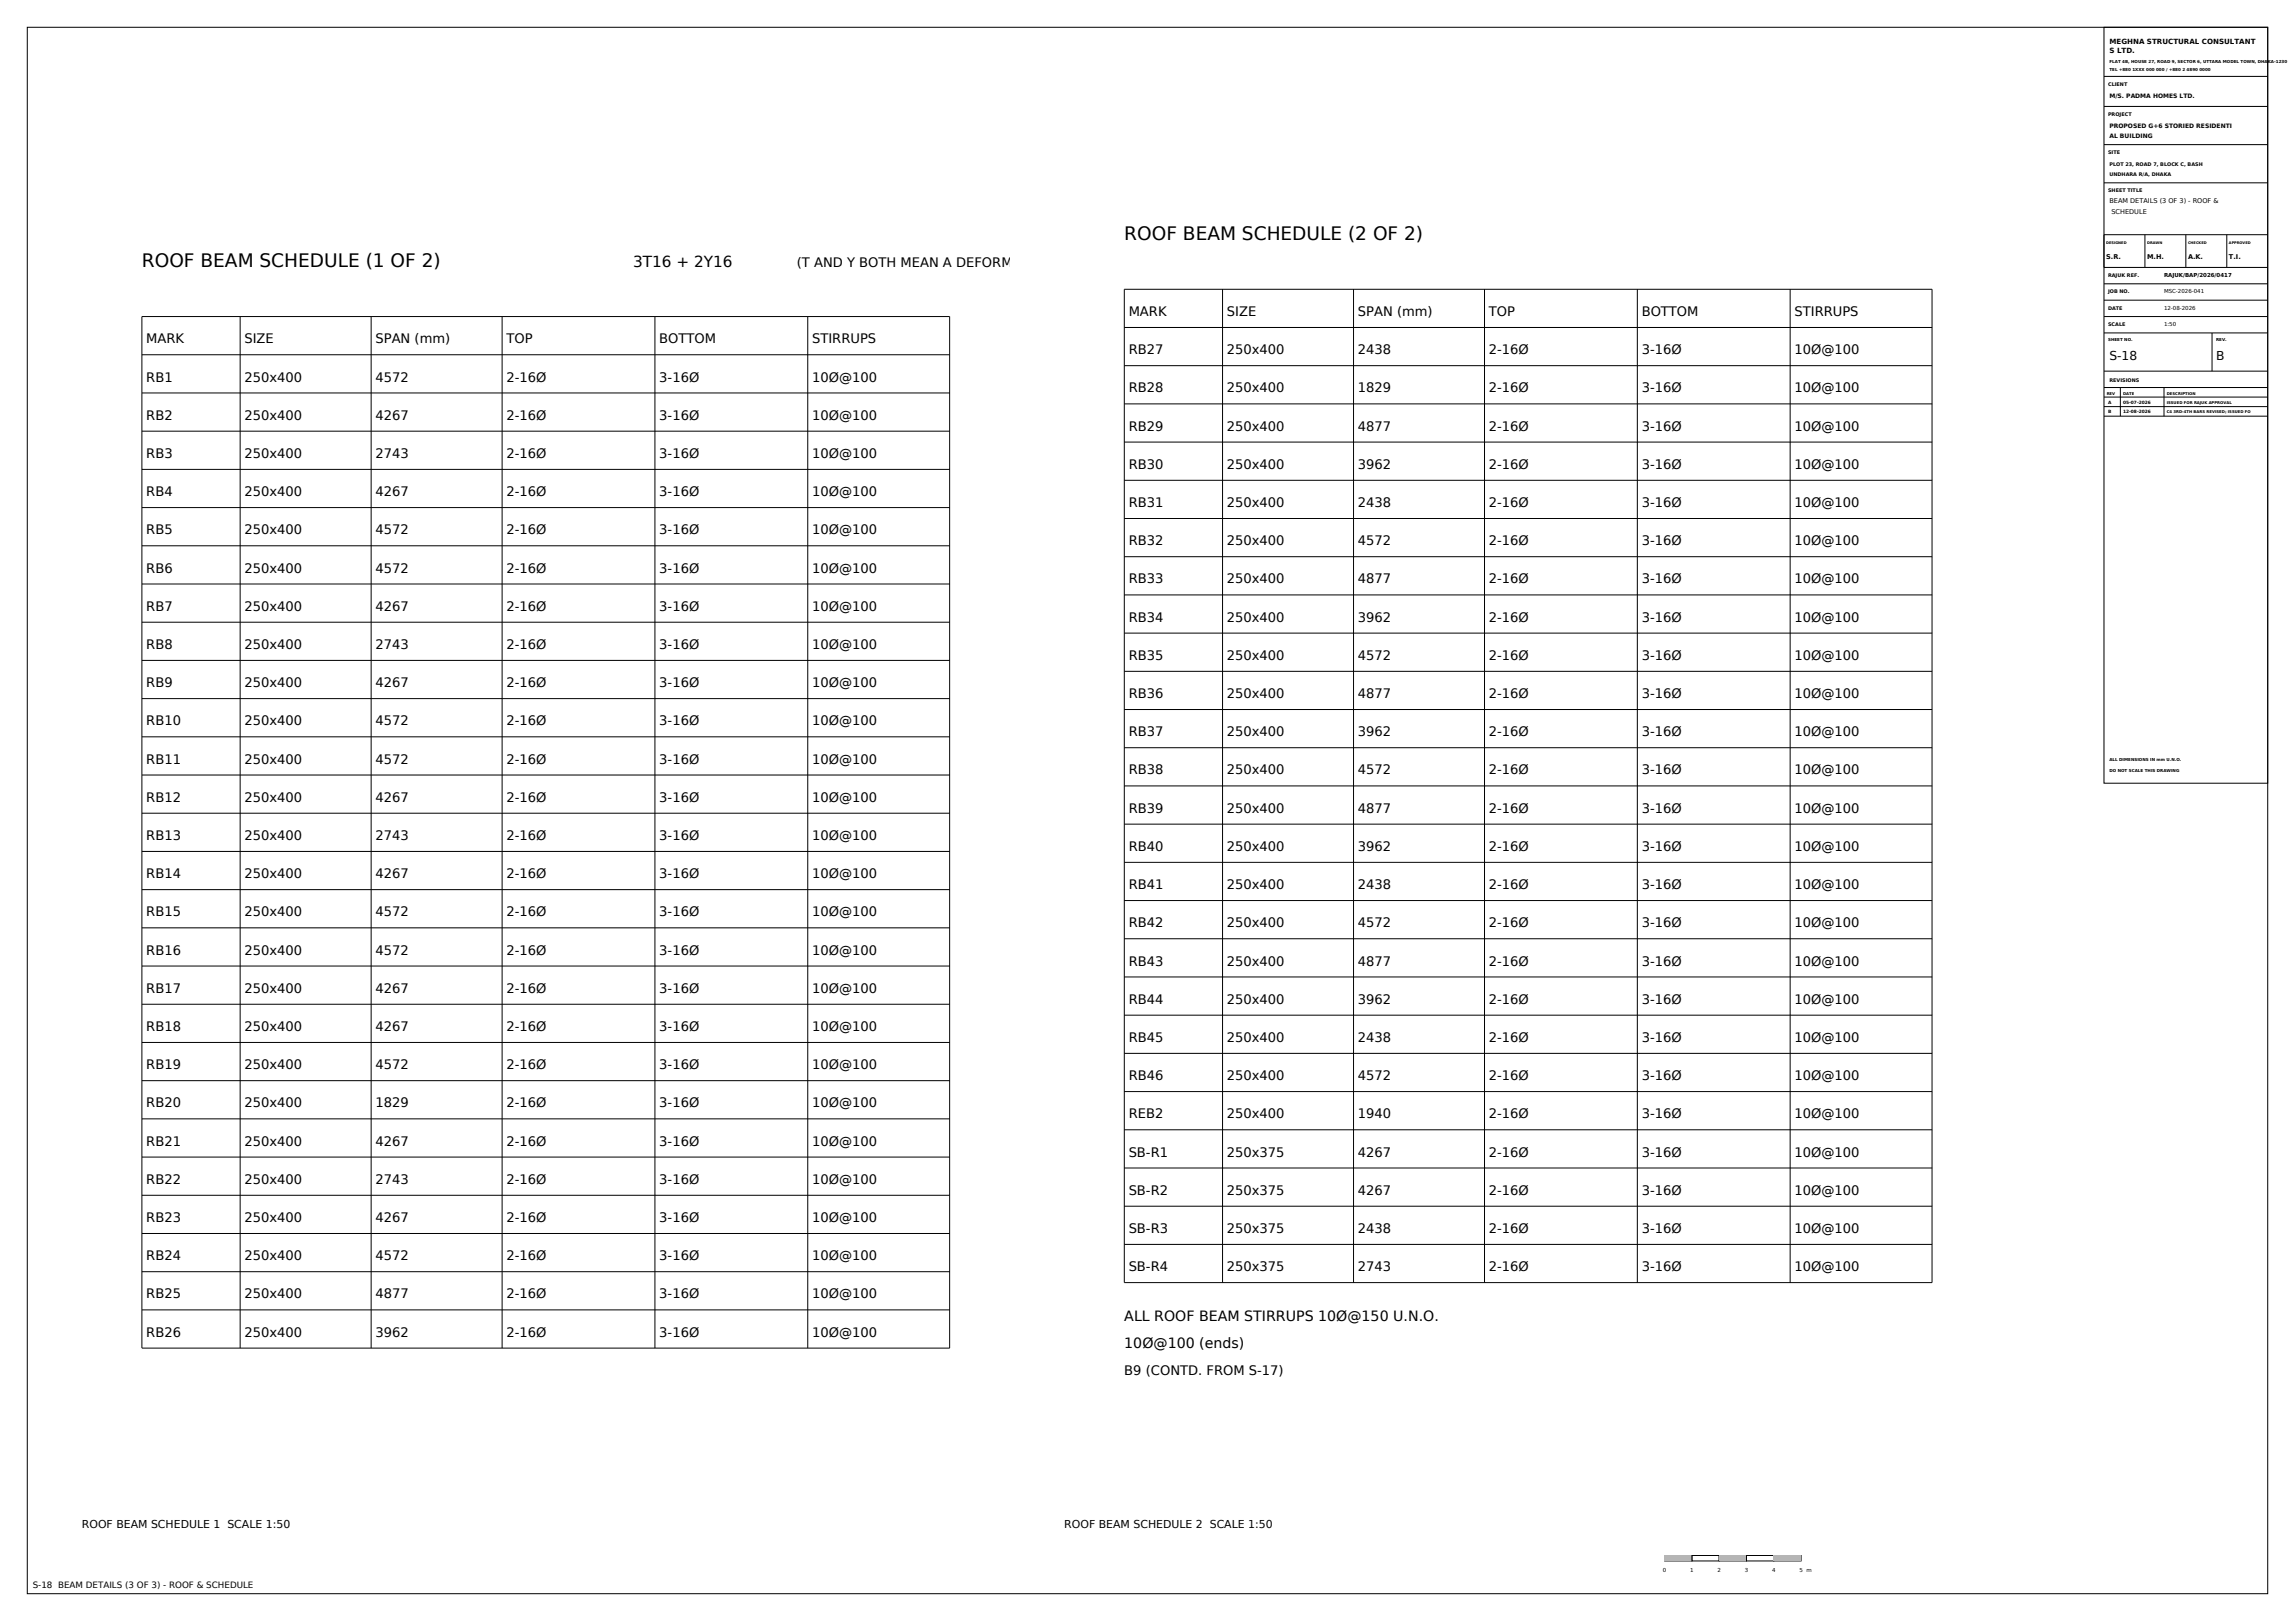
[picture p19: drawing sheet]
<svg xmlns="http://www.w3.org/2000/svg" width="841mm" height="594mm" viewBox="0 0 841 594" stroke-linecap="round" stroke-linejoin="round" font-family="sans-serif">
<defs><g id="words">
<g font-size="6.8">
<text x="412" y="88">ROOF BEAM SCHEDULE (2 OF 2)</text>
<text x="52" y="98">ROOF BEAM SCHEDULE (1 OF 2)</text>
</g>
<text font-size="5.6" x="232" y="98">3T16 + 2Y16</text>
<g font-size="5.2">
<text x="412" y="484">ALL ROOF BEAM STIRRUPS 10Ø@150 U.N.O.</text>
<text x="412" y="494">10Ø@100 (ends)</text>
</g>
<g font-size="4.8">
<text x="292" y="98">(T AND Y BOTH MEAN A DEFORMED BAR - SEE NOTE 8 ON S-01)</text>
<text x="413.6" y="115.8">MARK</text>
<text x="449.6" y="115.8">SIZE</text>
<text x="497.6" y="115.8">SPAN (mm)</text>
<text x="545.6" y="115.8">TOP</text>
<text x="601.6" y="115.8">BOTTOM</text>
<text x="657.6" y="115.8">STIRRUPS</text>
<text x="53.6" y="125.8">MARK</text>
<text x="89.6" y="125.8">SIZE</text>
<text x="137.6" y="125.8">SPAN (mm)</text>
<text x="185.6" y="125.8">TOP</text>
<text x="241.6" y="125.8">BOTTOM</text>
<text x="297.6" y="125.8">STIRRUPS</text>
<text x="413.6" y="129.8">RB27</text>
<text x="449.6" y="129.8">250x400</text>
<text x="497.6" y="129.8">2438</text>
<text x="545.6" y="129.8">2-16Ø</text>
<text x="601.6" y="129.8">3-16Ø</text>
<text x="657.6" y="129.8">10Ø@100</text>
<text x="53.6" y="139.8">RB1</text>
<text x="89.6" y="139.8">250x400</text>
<text x="137.6" y="139.8">4572</text>
<text x="185.6" y="139.8">2-16Ø</text>
<text x="241.6" y="139.8">3-16Ø</text>
<text x="297.6" y="139.8">10Ø@100</text>
<text x="413.6" y="143.8">RB28</text>
<text x="449.6" y="143.8">250x400</text>
<text x="497.6" y="143.8">1829</text>
<text x="545.6" y="143.8">2-16Ø</text>
<text x="601.6" y="143.8">3-16Ø</text>
<text x="657.6" y="143.8">10Ø@100</text>
<text x="53.6" y="153.8">RB2</text>
<text x="89.6" y="153.8">250x400</text>
<text x="137.6" y="153.8">4267</text>
<text x="185.6" y="153.8">2-16Ø</text>
<text x="241.6" y="153.8">3-16Ø</text>
<text x="297.6" y="153.8">10Ø@100</text>
<text x="413.6" y="157.8">RB29</text>
<text x="449.6" y="157.8">250x400</text>
<text x="497.6" y="157.8">4877</text>
<text x="545.6" y="157.8">2-16Ø</text>
<text x="601.6" y="157.8">3-16Ø</text>
<text x="657.6" y="157.8">10Ø@100</text>
<text x="53.6" y="167.8">RB3</text>
<text x="89.6" y="167.8">250x400</text>
<text x="137.6" y="167.8">2743</text>
<text x="185.6" y="167.8">2-16Ø</text>
<text x="241.6" y="167.8">3-16Ø</text>
<text x="297.6" y="167.8">10Ø@100</text>
<text x="413.6" y="171.8">RB30</text>
<text x="449.6" y="171.8">250x400</text>
<text x="497.6" y="171.8">3962</text>
<text x="545.6" y="171.8">2-16Ø</text>
<text x="601.6" y="171.8">3-16Ø</text>
<text x="657.6" y="171.8">10Ø@100</text>
<text x="53.6" y="181.8">RB4</text>
<text x="89.6" y="181.8">250x400</text>
<text x="137.6" y="181.8">4267</text>
<text x="185.6" y="181.8">2-16Ø</text>
<text x="241.6" y="181.8">3-16Ø</text>
<text x="297.6" y="181.8">10Ø@100</text>
<text x="413.6" y="185.8">RB31</text>
<text x="449.6" y="185.8">250x400</text>
<text x="497.6" y="185.8">2438</text>
<text x="545.6" y="185.8">2-16Ø</text>
<text x="601.6" y="185.8">3-16Ø</text>
<text x="657.6" y="185.8">10Ø@100</text>
<text x="53.6" y="195.8">RB5</text>
<text x="89.6" y="195.8">250x400</text>
<text x="137.6" y="195.8">4572</text>
<text x="185.6" y="195.8">2-16Ø</text>
<text x="241.6" y="195.8">3-16Ø</text>
<text x="297.6" y="195.8">10Ø@100</text>
<text x="413.6" y="199.8">RB32</text>
<text x="449.6" y="199.8">250x400</text>
<text x="497.6" y="199.8">4572</text>
<text x="545.6" y="199.8">2-16Ø</text>
<text x="601.6" y="199.8">3-16Ø</text>
<text x="657.6" y="199.8">10Ø@100</text>
<text x="53.6" y="209.8">RB6</text>
<text x="89.6" y="209.8">250x400</text>
<text x="137.6" y="209.8">4572</text>
<text x="185.6" y="209.8">2-16Ø</text>
<text x="241.6" y="209.8">3-16Ø</text>
<text x="297.6" y="209.8">10Ø@100</text>
<text x="413.6" y="213.8">RB33</text>
<text x="449.6" y="213.8">250x400</text>
<text x="497.6" y="213.8">4877</text>
<text x="545.6" y="213.8">2-16Ø</text>
<text x="601.6" y="213.8">3-16Ø</text>
<text x="657.6" y="213.8">10Ø@100</text>
<text x="53.6" y="223.8">RB7</text>
<text x="89.6" y="223.8">250x400</text>
<text x="137.6" y="223.8">4267</text>
<text x="185.6" y="223.8">2-16Ø</text>
<text x="241.6" y="223.8">3-16Ø</text>
<text x="297.6" y="223.8">10Ø@100</text>
<text x="413.6" y="227.8">RB34</text>
<text x="449.6" y="227.8">250x400</text>
<text x="497.6" y="227.8">3962</text>
<text x="545.6" y="227.8">2-16Ø</text>
<text x="601.6" y="227.8">3-16Ø</text>
<text x="657.6" y="227.8">10Ø@100</text>
<text x="53.6" y="237.8">RB8</text>
<text x="89.6" y="237.8">250x400</text>
<text x="137.6" y="237.8">2743</text>
<text x="185.6" y="237.8">2-16Ø</text>
<text x="241.6" y="237.8">3-16Ø</text>
<text x="297.6" y="237.8">10Ø@100</text>
<text x="413.6" y="241.8">RB35</text>
<text x="449.6" y="241.8">250x400</text>
<text x="497.6" y="241.8">4572</text>
<text x="545.6" y="241.8">2-16Ø</text>
<text x="601.6" y="241.8">3-16Ø</text>
<text x="657.6" y="241.8">10Ø@100</text>
<text x="53.6" y="251.8">RB9</text>
<text x="89.6" y="251.8">250x400</text>
<text x="137.6" y="251.8">4267</text>
<text x="185.6" y="251.8">2-16Ø</text>
<text x="241.6" y="251.8">3-16Ø</text>
<text x="297.6" y="251.8">10Ø@100</text>
<text x="413.6" y="255.8">RB36</text>
<text x="449.6" y="255.8">250x400</text>
<text x="497.6" y="255.8">4877</text>
<text x="545.6" y="255.8">2-16Ø</text>
<text x="601.6" y="255.8">3-16Ø</text>
<text x="657.6" y="255.8">10Ø@100</text>
<text x="53.6" y="265.8">RB10</text>
<text x="89.6" y="265.8">250x400</text>
<text x="137.6" y="265.8">4572</text>
<text x="185.6" y="265.8">2-16Ø</text>
<text x="241.6" y="265.8">3-16Ø</text>
<text x="297.6" y="265.8">10Ø@100</text>
<text x="413.6" y="269.8">RB37</text>
<text x="449.6" y="269.8">250x400</text>
<text x="497.6" y="269.8">3962</text>
<text x="545.6" y="269.8">2-16Ø</text>
<text x="601.6" y="269.8">3-16Ø</text>
<text x="657.6" y="269.8">10Ø@100</text>
<text x="53.6" y="279.8">RB11</text>
<text x="89.6" y="279.8">250x400</text>
<text x="137.6" y="279.8">4572</text>
<text x="185.6" y="279.8">2-16Ø</text>
<text x="241.6" y="279.8">3-16Ø</text>
<text x="297.6" y="279.8">10Ø@100</text>
<text x="413.6" y="283.8">RB38</text>
<text x="449.6" y="283.8">250x400</text>
<text x="497.6" y="283.8">4572</text>
<text x="545.6" y="283.8">2-16Ø</text>
<text x="601.6" y="283.8">3-16Ø</text>
<text x="657.6" y="283.8">10Ø@100</text>
<text x="53.6" y="293.8">RB12</text>
<text x="89.6" y="293.8">250x400</text>
<text x="137.6" y="293.8">4267</text>
<text x="185.6" y="293.8">2-16Ø</text>
<text x="241.6" y="293.8">3-16Ø</text>
<text x="297.6" y="293.8">10Ø@100</text>
<text x="413.6" y="297.8">RB39</text>
<text x="449.6" y="297.8">250x400</text>
<text x="497.6" y="297.8">4877</text>
<text x="545.6" y="297.8">2-16Ø</text>
<text x="601.6" y="297.8">3-16Ø</text>
<text x="657.6" y="297.8">10Ø@100</text>
<text x="53.6" y="307.8">RB13</text>
<text x="89.6" y="307.8">250x400</text>
<text x="137.6" y="307.8">2743</text>
<text x="185.6" y="307.8">2-16Ø</text>
<text x="241.6" y="307.8">3-16Ø</text>
<text x="297.6" y="307.8">10Ø@100</text>
<text x="413.6" y="311.8">RB40</text>
<text x="449.6" y="311.8">250x400</text>
<text x="497.6" y="311.8">3962</text>
<text x="545.6" y="311.8">2-16Ø</text>
<text x="601.6" y="311.8">3-16Ø</text>
<text x="657.6" y="311.8">10Ø@100</text>
<text x="53.6" y="321.8">RB14</text>
<text x="89.6" y="321.8">250x400</text>
<text x="137.6" y="321.8">4267</text>
<text x="185.6" y="321.8">2-16Ø</text>
<text x="241.6" y="321.8">3-16Ø</text>
<text x="297.6" y="321.8">10Ø@100</text>
<text x="413.6" y="325.8">RB41</text>
<text x="449.6" y="325.8">250x400</text>
<text x="497.6" y="325.8">2438</text>
<text x="545.6" y="325.8">2-16Ø</text>
<text x="601.6" y="325.8">3-16Ø</text>
<text x="657.6" y="325.8">10Ø@100</text>
<text x="53.6" y="335.8">RB15</text>
<text x="89.6" y="335.8">250x400</text>
<text x="137.6" y="335.8">4572</text>
<text x="185.6" y="335.8">2-16Ø</text>
<text x="241.6" y="335.8">3-16Ø</text>
<text x="297.6" y="335.8">10Ø@100</text>
<text x="413.6" y="339.8">RB42</text>
<text x="449.6" y="339.8">250x400</text>
<text x="497.6" y="339.8">4572</text>
<text x="545.6" y="339.8">2-16Ø</text>
<text x="601.6" y="339.8">3-16Ø</text>
<text x="657.6" y="339.8">10Ø@100</text>
<text x="53.6" y="349.8">RB16</text>
<text x="89.6" y="349.8">250x400</text>
<text x="137.6" y="349.8">4572</text>
<text x="185.6" y="349.8">2-16Ø</text>
<text x="241.6" y="349.8">3-16Ø</text>
<text x="297.6" y="349.8">10Ø@100</text>
<text x="413.6" y="353.8">RB43</text>
<text x="449.6" y="353.8">250x400</text>
<text x="497.6" y="353.8">4877</text>
<text x="545.6" y="353.8">2-16Ø</text>
<text x="601.6" y="353.8">3-16Ø</text>
<text x="657.6" y="353.8">10Ø@100</text>
<text x="53.6" y="363.8">RB17</text>
<text x="89.6" y="363.8">250x400</text>
<text x="137.6" y="363.8">4267</text>
<text x="185.6" y="363.8">2-16Ø</text>
<text x="241.6" y="363.8">3-16Ø</text>
<text x="297.6" y="363.8">10Ø@100</text>
<text x="413.6" y="367.8">RB44</text>
<text x="449.6" y="367.8">250x400</text>
<text x="497.6" y="367.8">3962</text>
<text x="545.6" y="367.8">2-16Ø</text>
<text x="601.6" y="367.8">3-16Ø</text>
<text x="657.6" y="367.8">10Ø@100</text>
<text x="53.6" y="377.8">RB18</text>
<text x="89.6" y="377.8">250x400</text>
<text x="137.6" y="377.8">4267</text>
<text x="185.6" y="377.8">2-16Ø</text>
<text x="241.6" y="377.8">3-16Ø</text>
<text x="297.6" y="377.8">10Ø@100</text>
<text x="413.6" y="381.8">RB45</text>
<text x="449.6" y="381.8">250x400</text>
<text x="497.6" y="381.8">2438</text>
<text x="545.6" y="381.8">2-16Ø</text>
<text x="601.6" y="381.8">3-16Ø</text>
<text x="657.6" y="381.8">10Ø@100</text>
<text x="53.6" y="391.8">RB19</text>
<text x="89.6" y="391.8">250x400</text>
<text x="137.6" y="391.8">4572</text>
<text x="185.6" y="391.8">2-16Ø</text>
<text x="241.6" y="391.8">3-16Ø</text>
<text x="297.6" y="391.8">10Ø@100</text>
<text x="413.6" y="395.8">RB46</text>
<text x="449.6" y="395.8">250x400</text>
<text x="497.6" y="395.8">4572</text>
<text x="545.6" y="395.8">2-16Ø</text>
<text x="601.6" y="395.8">3-16Ø</text>
<text x="657.6" y="395.8">10Ø@100</text>
<text x="53.6" y="405.8">RB20</text>
<text x="89.6" y="405.8">250x400</text>
<text x="137.6" y="405.8">1829</text>
<text x="185.6" y="405.8">2-16Ø</text>
<text x="241.6" y="405.8">3-16Ø</text>
<text x="297.6" y="405.8">10Ø@100</text>
<text x="413.6" y="409.8">REB2</text>
<text x="449.6" y="409.8">250x400</text>
<text x="497.6" y="409.8">1940</text>
<text x="545.6" y="409.8">2-16Ø</text>
<text x="601.6" y="409.8">3-16Ø</text>
<text x="657.6" y="409.8">10Ø@100</text>
<text x="53.6" y="419.8">RB21</text>
<text x="89.6" y="419.8">250x400</text>
<text x="137.6" y="419.8">4267</text>
<text x="185.6" y="419.8">2-16Ø</text>
<text x="241.6" y="419.8">3-16Ø</text>
<text x="297.6" y="419.8">10Ø@100</text>
<text x="413.6" y="423.8">SB-R1</text>
<text x="449.6" y="423.8">250x375</text>
<text x="497.6" y="423.8">4267</text>
<text x="545.6" y="423.8">2-16Ø</text>
<text x="601.6" y="423.8">3-16Ø</text>
<text x="657.6" y="423.8">10Ø@100</text>
<text x="53.6" y="433.8">RB22</text>
<text x="89.6" y="433.8">250x400</text>
<text x="137.6" y="433.8">2743</text>
<text x="185.6" y="433.8">2-16Ø</text>
<text x="241.6" y="433.8">3-16Ø</text>
<text x="297.6" y="433.8">10Ø@100</text>
<text x="413.6" y="437.8">SB-R2</text>
<text x="449.6" y="437.8">250x375</text>
<text x="497.6" y="437.8">4267</text>
<text x="545.6" y="437.8">2-16Ø</text>
<text x="601.6" y="437.8">3-16Ø</text>
<text x="657.6" y="437.8">10Ø@100</text>
<text x="53.6" y="447.8">RB23</text>
<text x="89.6" y="447.8">250x400</text>
<text x="137.6" y="447.8">4267</text>
<text x="185.6" y="447.8">2-16Ø</text>
<text x="241.6" y="447.8">3-16Ø</text>
<text x="297.6" y="447.8">10Ø@100</text>
<text x="413.6" y="451.8">SB-R3</text>
<text x="449.6" y="451.8">250x375</text>
<text x="497.6" y="451.8">2438</text>
<text x="545.6" y="451.8">2-16Ø</text>
<text x="601.6" y="451.8">3-16Ø</text>
<text x="657.6" y="451.8">10Ø@100</text>
<text x="53.6" y="461.8">RB24</text>
<text x="89.6" y="461.8">250x400</text>
<text x="137.6" y="461.8">4572</text>
<text x="185.6" y="461.8">2-16Ø</text>
<text x="241.6" y="461.8">3-16Ø</text>
<text x="297.6" y="461.8">10Ø@100</text>
<text x="413.6" y="465.8">SB-R4</text>
<text x="449.6" y="465.8">250x375</text>
<text x="497.6" y="465.8">2743</text>
<text x="545.6" y="465.8">2-16Ø</text>
<text x="601.6" y="465.8">3-16Ø</text>
<text x="657.6" y="465.8">10Ø@100</text>
<text x="53.6" y="475.8">RB25</text>
<text x="89.6" y="475.8">250x400</text>
<text x="137.6" y="475.8">4877</text>
<text x="185.6" y="475.8">2-16Ø</text>
<text x="241.6" y="475.8">3-16Ø</text>
<text x="297.6" y="475.8">10Ø@100</text>
<text x="53.6" y="489.8">RB26</text>
<text x="89.6" y="489.8">250x400</text>
<text x="137.6" y="489.8">3962</text>
<text x="185.6" y="489.8">2-16Ø</text>
<text x="241.6" y="489.8">3-16Ø</text>
<text x="297.6" y="489.8">10Ø@100</text>
<text x="412" y="504">B9 (CONTD. FROM S-17)</text>
</g>
<g font-size="4.5">
<text x="773" y="132">S-18</text>
<text x="812.1" y="132">B</text>
</g>
<g font-size="4">
<text x="30" y="560">ROOF BEAM SCHEDULE 1 SCALE 1:50</text>
<text x="390" y="560">ROOF BEAM SCHEDULE 2 SCALE 1:50</text>
</g>
<text font-size="3.2" x="12" y="582">S-18 BEAM DETAILS (3 OF 3) - ROOF &amp; SCHEDULE</text>
<g font-size="2.6">
<text x="773" y="16">MEGHNA STRUCTURAL CONSULTANT</text>
<text x="773" y="19.5">S LTD.</text>
</g>
<g font-size="2.4">
<text x="773" y="74.5">BEAM DETAILS (3 OF 3) - ROOF &amp;</text>
<text x="773.8" y="78.5">SCHEDULE</text>
<text x="771.8" y="95">S.R.</text>
<text x="786.8" y="95">M.H.</text>
<text x="801.8" y="95">A.K.</text>
<text x="816.8" y="95">T.I.</text>
</g>
<g font-size="2.2">
<text x="773" y="36">M/S. PADMA HOMES LTD.</text>
<text x="773" y="47">PROPOSED G+6 STORIED RESIDENTI</text>
<text x="773" y="50.5">AL BUILDING</text>
</g>
<g font-size="2">
<text x="793" y="101.5">RAJUK/BAP/2026/0417</text>
<text x="793" y="107.5">MSC-2026-041</text>
<text x="793" y="113.5">12-08-2026</text>
<text x="793" y="119.5">1:50</text>
<text x="609.4" y="576">0</text>
<text x="619.4" y="576">1</text>
<text x="629.4" y="576">2</text>
<text x="639.4" y="576">3</text>
<text x="649.4" y="576">4</text>
<text x="659.4" y="576">5 m</text>
</g>
<g font-size="1.8">
<text x="772.5" y="31.5">CLIENT</text>
<text x="772.5" y="42.5">PROJECT</text>
<text x="772.5" y="56.5">SITE</text>
<text x="773" y="61">PLOT 23, ROAD 7, BLOCK C, BASH</text>
<text x="773" y="64.5">UNDHARA R/A, DHAKA</text>
<text x="772.5" y="70.5">SHEET TITLE</text>
<text x="772.5" y="101.5">RAJUK REF.</text>
<text x="772.5" y="107.5">JOB NO.</text>
<text x="772.5" y="113.5">DATE</text>
<text x="772.5" y="119.5">SCALE</text>
<text x="773" y="140">REVISIONS</text>
</g>
<g font-size="1.6">
<text x="772.5" y="148">A</text>
<text x="778" y="148">05-07-2026</text>
<text x="772.5" y="151.5">B</text>
<text x="778" y="151.5">12-08-2026</text>
</g>
<g font-size="1.5">
<text x="773" y="23">FLAT 4B, HOUSE 27, ROAD 9, SECTOR 6, UTTARA MODEL TOWN, DHAKA-1230</text>
<text x="773" y="26">TEL +880 1XXX 000 000 / +880 2 4890 0000</text>
<text x="772.5" y="125">SHEET NO.</text>
<text x="812.1" y="125">REV.</text>
<text x="773" y="279">ALL DIMENSIONS IN mm U.N.O.</text>
<text x="773" y="283">DO NOT SCALE THIS DRAWING</text>
</g>
<g font-size="1.4">
<text x="772" y="144.6">REV</text>
<text x="778" y="144.6">DATE</text>
<text x="794" y="144.6">DESCRIPTION</text>
<text x="794" y="148">ISSUED FOR RAJUK APPROVAL</text>
<text x="794" y="151.5">C4 3RD-4TH BARS REVISED; ISSUED FO</text>
</g>
<g font-size="1.3">
<text x="771.8" y="89.5">DESIGNED</text>
<text x="786.8" y="89.5">DRAWN</text>
<text x="801.8" y="89.5">CHECKED</text>
<text x="816.8" y="89.5">APPROVED</text>
</g>
</g></defs>
<g fill="none" stroke="#000" stroke-width=".37">
<path d="M10 10h821v574h-821zM771 10h60v277h-60zM771 28h60M771 39h60M771 53h60M771 67h60M786 86v12M801 86v12M816 86v12M831 86h-60v12h60M771 104h60M771 110h60"/>
<path d="M771 116h60M771 122h60M771 136h60M810.6 122v14M771 142h60M771 145.5h60M771 149h60M771 152.5h60M777 142v10.5M793 142v10.5M610 570h10v2h-10z"/>
</g>
<path d="M610 570h10v2h-10z" fill-rule="evenodd" fill="#b8b8b8"/>
<path d="M620 570h10v2h-10zM630 570h10v2h-10z" fill="none" stroke="#000" stroke-width=".37"/>
<path d="M630 570h10v2h-10z" fill-rule="evenodd" fill="#b8b8b8"/>
<path d="M640 570h10v2h-10zM650 570h10v2h-10z" fill="none" stroke="#000" stroke-width=".37"/>
<path d="M650 570h10v2h-10z" fill-rule="evenodd" fill="#b8b8b8"/>
<g fill="none" stroke="#000" stroke-width=".37">
<path d="M52 116h296v378h-296zM88 116v378M136 116v378M184 116v378M240 116v378M296 116v378M412 106h296v364h-296zM448 106v364M496 106v364M544 106v364M600 106v364M656 106v364"/>
<path d="M52 130h296M412 120h296M412 134h296M52 144h296M52 158h296M412 148h296M52 172h296M412 162h296M412 176h296M52 186h296M412 190h296M52 200h296"/>
<path d="M52 214h296M412 204h296M412 218h296M52 228h296M412 232h296M52 242h296M52 256h296M412 246h296M52 270h296M412 260h296M412 274h296M52 284h296"/>
<path d="M52 298h296M412 288h296M52 312h296M412 302h296M412 316h296M52 326h296M412 330h296M52 340h296M52 354h296M412 344h296M412 358h296M52 368h296"/>
<path d="M412 372h296M52 382h296M52 396h296M412 386h296M52 410h296M412 400h296M412 414h296M52 424h296M52 438h296M412 428h296M52 452h296M412 442h296"/>
<path d="M412 456h296M52 466h296M52 480h296"/>
</g>
<use href="#words"/>
</svg>
